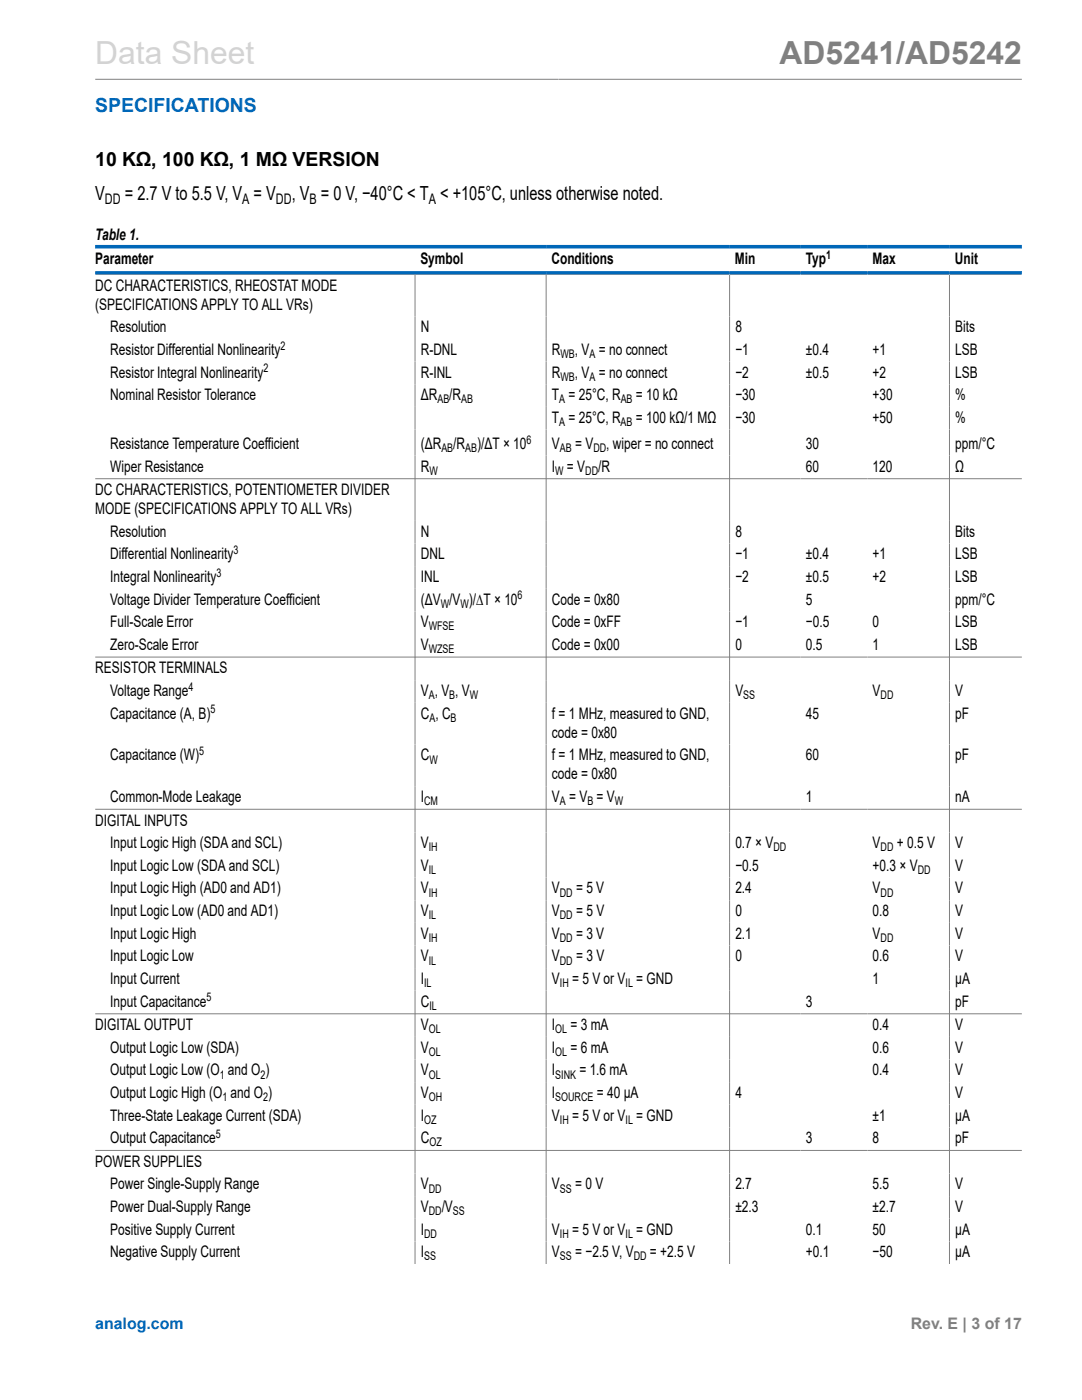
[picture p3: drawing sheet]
<svg xmlns="http://www.w3.org/2000/svg" width="216mm" height="279mm" viewBox="0 0 216 279" stroke-linecap="round" stroke-linejoin="round" font-family="sans-serif">
<defs><g id="words">
<text font-size="6.3" fill="#d3d3d3" x="19" y="12.7">Data Sheet</text>
<text font-size="6.3" fill="#808080" x="155.5" y="12.7">AD5241/AD5242</text>
<text font-size="3.9" fill="#0067b8" x="19" y="22.3">SPECIFICATIONS</text>
<g font-size="3.9">
<text x="19" y="33.2">10 KΩ, 100 KΩ, 1 MΩ VERSION</text>
<text x="19" y="40">V</text>
<text x="24.9" y="40">= 2.7 V to 5.5 V, V = V</text>
<text x="58.2" y="40">, V = 0 V, −40°C &lt; T &lt; +105°C, unless otherwise noted.</text>
</g>
<g font-size="3.2">
<text x="19" y="47.9">Table 1.</text>
<text x="19" y="52.8">Parameter</text>
<text x="83.9" y="52.8">Symbol</text>
<text x="110" y="52.8">Conditions</text>
<text x="146.6" y="52.8">Min</text>
<text x="160.8" y="52.8">Typ</text>
<text x="174.1" y="52.8">Max</text>
<text x="190.5" y="52.8">Unit</text>
<text x="19" y="58">DC CHARACTERISTICS, RHEOSTAT MODE</text>
<text x="19" y="61.8">(SPECIFICATIONS APPLY TO ALL VRs)</text>
<text x="22" y="66.3">Resolution</text>
<text x="22" y="70.8">Resistor Differential Nonlinearity</text>
<text x="84" y="66.3">N</text>
<text x="84" y="70.8">R-DNL</text>
<text x="110.1" y="70.8">R</text>
<text x="114.7" y="70.8">, V = no connect</text>
<text x="146.7" y="66.3">8</text>
<text x="146.7" y="70.8">−1</text>
<text x="160.8" y="70.8">±0.4</text>
<text x="174.1" y="70.8">+1</text>
<text x="190.6" y="66.3">Bits</text>
<text x="190.6" y="70.8">LSB</text>
<text x="22" y="75.3">Resistor Integral Nonlinearity</text>
<text x="84" y="75.3">R-INL</text>
<text x="110.1" y="75.3">R</text>
<text x="114.7" y="75.3">, V = no connect</text>
<text x="146.7" y="75.3">−2</text>
<text x="160.8" y="75.3">±0.5</text>
<text x="174.1" y="75.3">+2</text>
<text x="190.6" y="75.3">LSB</text>
<text x="22" y="79.9">Nominal Resistor Tolerance</text>
<text x="84" y="79.9">ΔR</text>
<text x="89.7" y="79.9">/R</text>
<text x="110.1" y="79.9">T = 25°C, R</text>
<text x="126.9" y="79.9">= 10 kΩ</text>
<text x="146.7" y="79.9">−30</text>
<text x="174.1" y="79.9">+30</text>
<text x="190.6" y="79.9">%</text>
<text x="22" y="89.6">Resistance Temperature Coefficient</text>
<text x="84" y="89.6">(ΔR</text>
<text x="90.4" y="89.6">/R</text>
<text x="95.2" y="89.6">)/ΔT × 10</text>
<text x="110.1" y="84.4">T = 25°C, R</text>
<text x="110.1" y="89.6">V</text>
<text x="114.8" y="89.6">= V</text>
<text x="121" y="89.6">, wiper = no connect</text>
<text x="126.9" y="84.4">= 100 kΩ/1 MΩ</text>
<text x="146.7" y="84.4">−30</text>
<text x="160.8" y="89.6">30</text>
<text x="174.1" y="84.4">+50</text>
<text x="190.6" y="84.4">%</text>
<text x="190.6" y="89.6">ppm/°C</text>
<text x="22" y="94.1">Wiper Resistance</text>
<text x="84" y="94.1">R</text>
<text x="110.1" y="94.1">I</text>
<text x="113.1" y="94.1">= V</text>
<text x="119.4" y="94.1">/R</text>
<text x="160.8" y="94.1">60</text>
<text x="174.1" y="94.1">120</text>
<text x="190.6" y="94.1">Ω</text>
<text x="19" y="98.8">DC CHARACTERISTICS, POTENTIOMETER DIVIDER</text>
<text x="19" y="102.6">MODE (SPECIFICATIONS APPLY TO ALL VRs)</text>
<text x="22" y="107.1">Resolution</text>
<text x="84" y="107.1">N</text>
<text x="146.7" y="107.1">8</text>
<text x="190.6" y="107.1">Bits</text>
<text x="22" y="111.6">Differential Nonlinearity</text>
<text x="84" y="111.6">DNL</text>
<text x="146.7" y="111.6">−1</text>
<text x="160.8" y="111.6">±0.4</text>
<text x="174.1" y="111.6">+1</text>
<text x="190.6" y="111.6">LSB</text>
<text x="22" y="116.2">Integral Nonlinearity</text>
<text x="84" y="116.2">INL</text>
<text x="146.7" y="116.2">−2</text>
<text x="160.8" y="116.2">±0.5</text>
<text x="174.1" y="116.2">+2</text>
<text x="190.6" y="116.2">LSB</text>
<text x="22" y="120.7">Voltage Divider Temperature Coefficient</text>
<text x="22" y="125.2">Full-Scale Error</text>
<text x="84" y="120.7">(ΔV /V )/∆T × 10</text>
<text x="84" y="125.2">V</text>
<text x="110.1" y="120.7">Code = 0x80</text>
<text x="110.1" y="125.2">Code = 0xFF</text>
<text x="146.7" y="125.2">−1</text>
<text x="160.8" y="120.7">5</text>
<text x="160.8" y="125.2">−0.5</text>
<text x="174.1" y="125.2">0</text>
<text x="190.6" y="120.7">ppm/°C</text>
<text x="190.6" y="125.2">LSB</text>
<text x="22" y="129.7">Zero-Scale Error</text>
<text x="84" y="129.7">V</text>
<text x="110.1" y="129.7">Code = 0x00</text>
<text x="146.7" y="129.7">0</text>
<text x="160.8" y="129.7">0.5</text>
<text x="174.1" y="129.7">1</text>
<text x="190.6" y="129.7">LSB</text>
<text x="19" y="134.4">RESISTOR TERMINALS</text>
<text x="22" y="138.9">Voltage Range</text>
<text x="22" y="143.4">Capacitance (A, B)</text>
<text x="84" y="138.9">V , V , V</text>
<text x="84" y="143.4">C , C</text>
<text x="110.1" y="143.4">f = 1 MHz, measured to GND,</text>
<text x="146.7" y="138.9">V</text>
<text x="160.8" y="143.4">45</text>
<text x="174.1" y="138.9">V</text>
<text x="190.6" y="138.9">V</text>
<text x="190.6" y="143.4">pF</text>
<text x="110.1" y="147.2">code = 0x80</text>
<text x="22" y="151.8">Capacitance (W)</text>
<text x="84" y="151.8">C</text>
<text x="110.1" y="151.8">f = 1 MHz, measured to GND,</text>
<text x="110.1" y="155.6">code = 0x80</text>
<text x="160.8" y="151.8">60</text>
<text x="190.6" y="151.8">pF</text>
<text x="22" y="160.1">Common-Mode Leakage</text>
<text x="84" y="160.1">I</text>
<text x="110.1" y="160.1">V = V = V</text>
<text x="160.8" y="160.1">1</text>
<text x="190.6" y="160.1">nA</text>
<text x="19" y="164.8">DIGITAL INPUTS</text>
<text x="22" y="169.3">Input Logic High (SDA and SCL)</text>
<text x="22" y="173.8">Input Logic Low (SDA and SCL)</text>
<text x="84" y="169.3">V</text>
<text x="84" y="173.8">V</text>
<text x="146.7" y="173.8">−0.5</text>
<text x="146.7" y="169.3">0.7 × V</text>
<text x="174.1" y="169.3">V</text>
<text x="174.1" y="173.8">+0.3 × V</text>
<text x="179" y="169.3">+ 0.5 V</text>
<text x="190.6" y="169.3">V</text>
<text x="190.6" y="173.8">V</text>
<text x="22" y="178.3">Input Logic High (AD0 and AD1)</text>
<text x="84" y="178.3">V</text>
<text x="110.1" y="178.3">V</text>
<text x="115" y="178.3">= 5 V</text>
<text x="146.7" y="178.3">2.4</text>
<text x="174.1" y="178.3">V</text>
<text x="190.6" y="178.3">V</text>
<text x="22" y="182.8">Input Logic Low (AD0 and AD1)</text>
<text x="84" y="182.8">V</text>
<text x="110.1" y="182.8">V</text>
<text x="115" y="182.8">= 5 V</text>
<text x="146.7" y="182.8">0</text>
<text x="174.1" y="182.8">0.8</text>
<text x="190.6" y="182.8">V</text>
<text x="22" y="187.3">Input Logic High</text>
<text x="22" y="191.9">Input Logic Low</text>
<text x="84" y="187.3">V</text>
<text x="84" y="191.9">V</text>
<text x="110.1" y="191.9">V</text>
<text x="110.1" y="187.3">V</text>
<text x="115" y="187.3">= 3 V</text>
<text x="115" y="191.9">= 3 V</text>
<text x="146.7" y="187.3">2.1</text>
<text x="146.7" y="191.9">0</text>
<text x="174.1" y="187.3">V</text>
<text x="174.1" y="191.9">0.6</text>
<text x="190.6" y="187.3">V</text>
<text x="190.6" y="191.9">V</text>
<text x="22" y="196.4">Input Current</text>
<text x="84" y="196.4">I</text>
<text x="110.1" y="196.4">V</text>
<text x="114.2" y="196.4">= 5 V or V = GND</text>
<text x="174.1" y="196.4">1</text>
<text x="190.6" y="196.4">µA</text>
<text x="22" y="200.9">Input Capacitance</text>
<text x="84" y="200.9">C</text>
<text x="160.8" y="200.9">3</text>
<text x="190.6" y="200.9">pF</text>
<text x="19" y="205.6">DIGITAL OUTPUT</text>
<text x="84" y="205.6">V</text>
<text x="110.1" y="205.6">I</text>
<text x="113.8" y="205.6">= 3 mA</text>
<text x="174.1" y="205.6">0.4</text>
<text x="190.6" y="205.6">V</text>
<text x="22" y="210.1">Output Logic Low (SDA)</text>
<text x="22" y="214.6">Output Logic Low (O and O )</text>
<text x="84" y="210.1">V</text>
<text x="84" y="214.6">V</text>
<text x="110.1" y="210.1">I</text>
<text x="110.1" y="214.6">I</text>
<text x="113.8" y="210.1">= 6 mA</text>
<text x="115.6" y="214.6">= 1.6 mA</text>
<text x="174.1" y="210.1">0.6</text>
<text x="174.1" y="214.6">0.4</text>
<text x="190.6" y="210.1">V</text>
<text x="190.6" y="214.6">V</text>
<text x="22" y="219.1">Output Logic High (O and O )</text>
<text x="84" y="219.1">V</text>
<text x="110.1" y="219.1">I</text>
<text x="119.1" y="219.1">= 40 µA</text>
<text x="146.7" y="219.1">4</text>
<text x="190.6" y="219.1">V</text>
<text x="22" y="223.6">Three-State Leakage Current (SDA)</text>
<text x="84" y="223.6">I</text>
<text x="110.1" y="223.6">V</text>
<text x="114.2" y="223.6">= 5 V or V = GND</text>
<text x="174.1" y="223.6">±1</text>
<text x="190.6" y="223.6">µA</text>
<text x="19" y="232.9">POWER SUPPLIES</text>
<text x="22" y="228.2">Output Capacitance</text>
<text x="84" y="228.2">C</text>
<text x="160.8" y="228.2">3</text>
<text x="174.1" y="228.2">8</text>
<text x="190.6" y="228.2">pF</text>
<text x="22" y="237.4">Power Single-Supply Range</text>
<text x="84" y="237.4">V</text>
<text x="110.1" y="237.4">V</text>
<text x="114.8" y="237.4">= 0 V</text>
<text x="146.7" y="237.4">2.7</text>
<text x="174.1" y="237.4">5.5</text>
<text x="190.6" y="237.4">V</text>
<text x="22" y="241.9">Power Dual-Supply Range</text>
<text x="84" y="241.9">V</text>
<text x="88.1" y="241.9">/V</text>
<text x="146.7" y="241.9">±2.3</text>
<text x="174.1" y="241.9">±2.7</text>
<text x="190.6" y="241.9">V</text>
<text x="22" y="250.9">Negative Supply Current</text>
<text x="22" y="246.4">Positive Supply Current</text>
<text x="84" y="250.9">I</text>
<text x="84" y="246.4">I</text>
<text x="110.1" y="250.9">V</text>
<text x="110.1" y="246.4">V</text>
<text x="114.2" y="246.4">= 5 V or V = GND</text>
<text x="114.8" y="250.9">= −2.5 V, V</text>
<text x="129.7" y="250.9">= +2.5 V</text>
<text x="160.8" y="246.4">0.1</text>
<text x="160.8" y="250.9">+0.1</text>
<text x="174.1" y="246.4">50</text>
<text x="174.1" y="250.9">−50</text>
<text x="190.6" y="246.4">µA</text>
<text x="190.6" y="250.9">µA</text>
</g>
<text font-size="3.2" fill="#0067b8" x="19" y="265.3">analog.com</text>
<text font-size="3.2" fill="#808080" x="181.7" y="265.3">Rev. E | 3 of 17</text>
<g font-size="2.9">
<text x="20.9" y="40.8">DD</text>
<text x="48.3" y="40.8">A</text>
<text x="55.1" y="40.8">DD</text>
<text x="61.8" y="40.8">B</text>
<text x="85.6" y="40.8">A</text>
</g>
<g font-size="2.4">
<text x="164.9" y="51.7">1</text>
<text x="56" y="69.8">2</text>
<text x="111.8" y="71.5">WB</text>
<text x="117.6" y="71.5">A</text>
<text x="52.6" y="74.3">2</text>
<text x="111.8" y="76">WB</text>
<text x="117.6" y="76">A</text>
<text x="87.3" y="80.5">AB</text>
<text x="92" y="80.5">AB</text>
<text x="111.6" y="80.5">A</text>
<text x="123.8" y="80.5">AB</text>
<text x="105.1" y="88.5">6</text>
<text x="111.6" y="85">A</text>
<text x="123.8" y="85">AB</text>
<text x="85.7" y="94.7">W</text>
<text x="88.1" y="90.2">AB</text>
<text x="92.8" y="90.2">AB</text>
<text x="110.8" y="94.7">W</text>
<text x="111.7" y="90.2">AB</text>
<text x="116.8" y="94.7">DD</text>
<text x="118.4" y="90.2">DD</text>
<text x="46.6" y="110.6">3</text>
<text x="43.2" y="115.1">3</text>
<text x="103.3" y="119.6">6</text>
<text x="85.5" y="125.8">WFSE</text>
<text x="87.9" y="121.3">W</text>
<text x="91.9" y="121.3">W</text>
<text x="85.6" y="130.3">WZSE</text>
<text x="37.6" y="137.9">4</text>
<text x="42" y="142.4">5</text>
<text x="85.5" y="139.5">A</text>
<text x="89.7" y="139.5">B</text>
<text x="93.8" y="139.5">W</text>
<text x="148.3" y="139.5">SS</text>
<text x="175.7" y="139.5">DD</text>
<text x="85.7" y="144.1">A</text>
<text x="89.9" y="144.1">B</text>
<text x="39.7" y="150.7">5</text>
<text x="85.7" y="152.4">W</text>
<text x="84.6" y="160.7">CM</text>
<text x="111.7" y="160.7">A</text>
<text x="117.2" y="160.7">B</text>
<text x="122.7" y="160.7">W</text>
<text x="85.6" y="169.9">IH</text>
<text x="154.3" y="169.9">DD</text>
<text x="175.7" y="169.9">DD</text>
<text x="85.6" y="174.4">IL</text>
<text x="85.6" y="179">IH</text>
<text x="111.7" y="179">DD</text>
<text x="175.7" y="179">DD</text>
<text x="183.1" y="174.4">DD</text>
<text x="85.6" y="183.5">IL</text>
<text x="111.7" y="183.5">DD</text>
<text x="85.6" y="188">IH</text>
<text x="111.7" y="188">DD</text>
<text x="175.7" y="188">DD</text>
<text x="84.6" y="197">IL</text>
<text x="85.6" y="192.5">IL</text>
<text x="111.7" y="197">IH</text>
<text x="111.7" y="192.5">DD</text>
<text x="124.8" y="197">IL</text>
<text x="41.2" y="199.8">5</text>
<text x="85.7" y="201.5">IL</text>
<text x="85.6" y="206.2">OL</text>
<text x="110.8" y="206.2">OL</text>
<text x="43.8" y="215.3">1</text>
<text x="52" y="215.3">2</text>
<text x="85.6" y="210.7">OL</text>
<text x="85.6" y="215.3">OL</text>
<text x="110.8" y="210.7">OL</text>
<text x="110.8" y="215.3">SINK</text>
<text x="44.4" y="219.8">1</text>
<text x="52.5" y="219.8">2</text>
<text x="85.6" y="219.8">OH</text>
<text x="110.8" y="219.8">SOURCE</text>
<text x="43" y="227.1">5</text>
<text x="84.6" y="224.3">OZ</text>
<text x="111.7" y="224.3">IH</text>
<text x="124.8" y="224.3">IL</text>
<text x="85.7" y="228.8">OZ</text>
<text x="85.6" y="238">DD</text>
<text x="111.7" y="238">SS</text>
<text x="85.6" y="242.5">DD</text>
<text x="90.4" y="242.5">SS</text>
<text x="84.6" y="247">DD</text>
<text x="84.6" y="251.6">SS</text>
<text x="111.7" y="247">IH</text>
<text x="111.7" y="251.6">SS</text>
<text x="124.8" y="247">IL</text>
<text x="126.5" y="251.6">DD</text>
</g>
</g></defs>
<path d="M19 15.8h184.9M82.8 54.8v197.5M109 54.8v197.5M145.6 54.8v197.5M189.5 54.8v197.5M19 95.5h184.9M19 131.1h184.9M19 161.5h184.9M19 202.3h184.9M19 229.6h184.9" fill="none" stroke="#808080" stroke-width=".2"/>
<path d="M19 49.2h184.9M19 54.5h184.9" fill="none" stroke="#0067b8" stroke-width=".71"/>
<use href="#words"/>
</svg>
